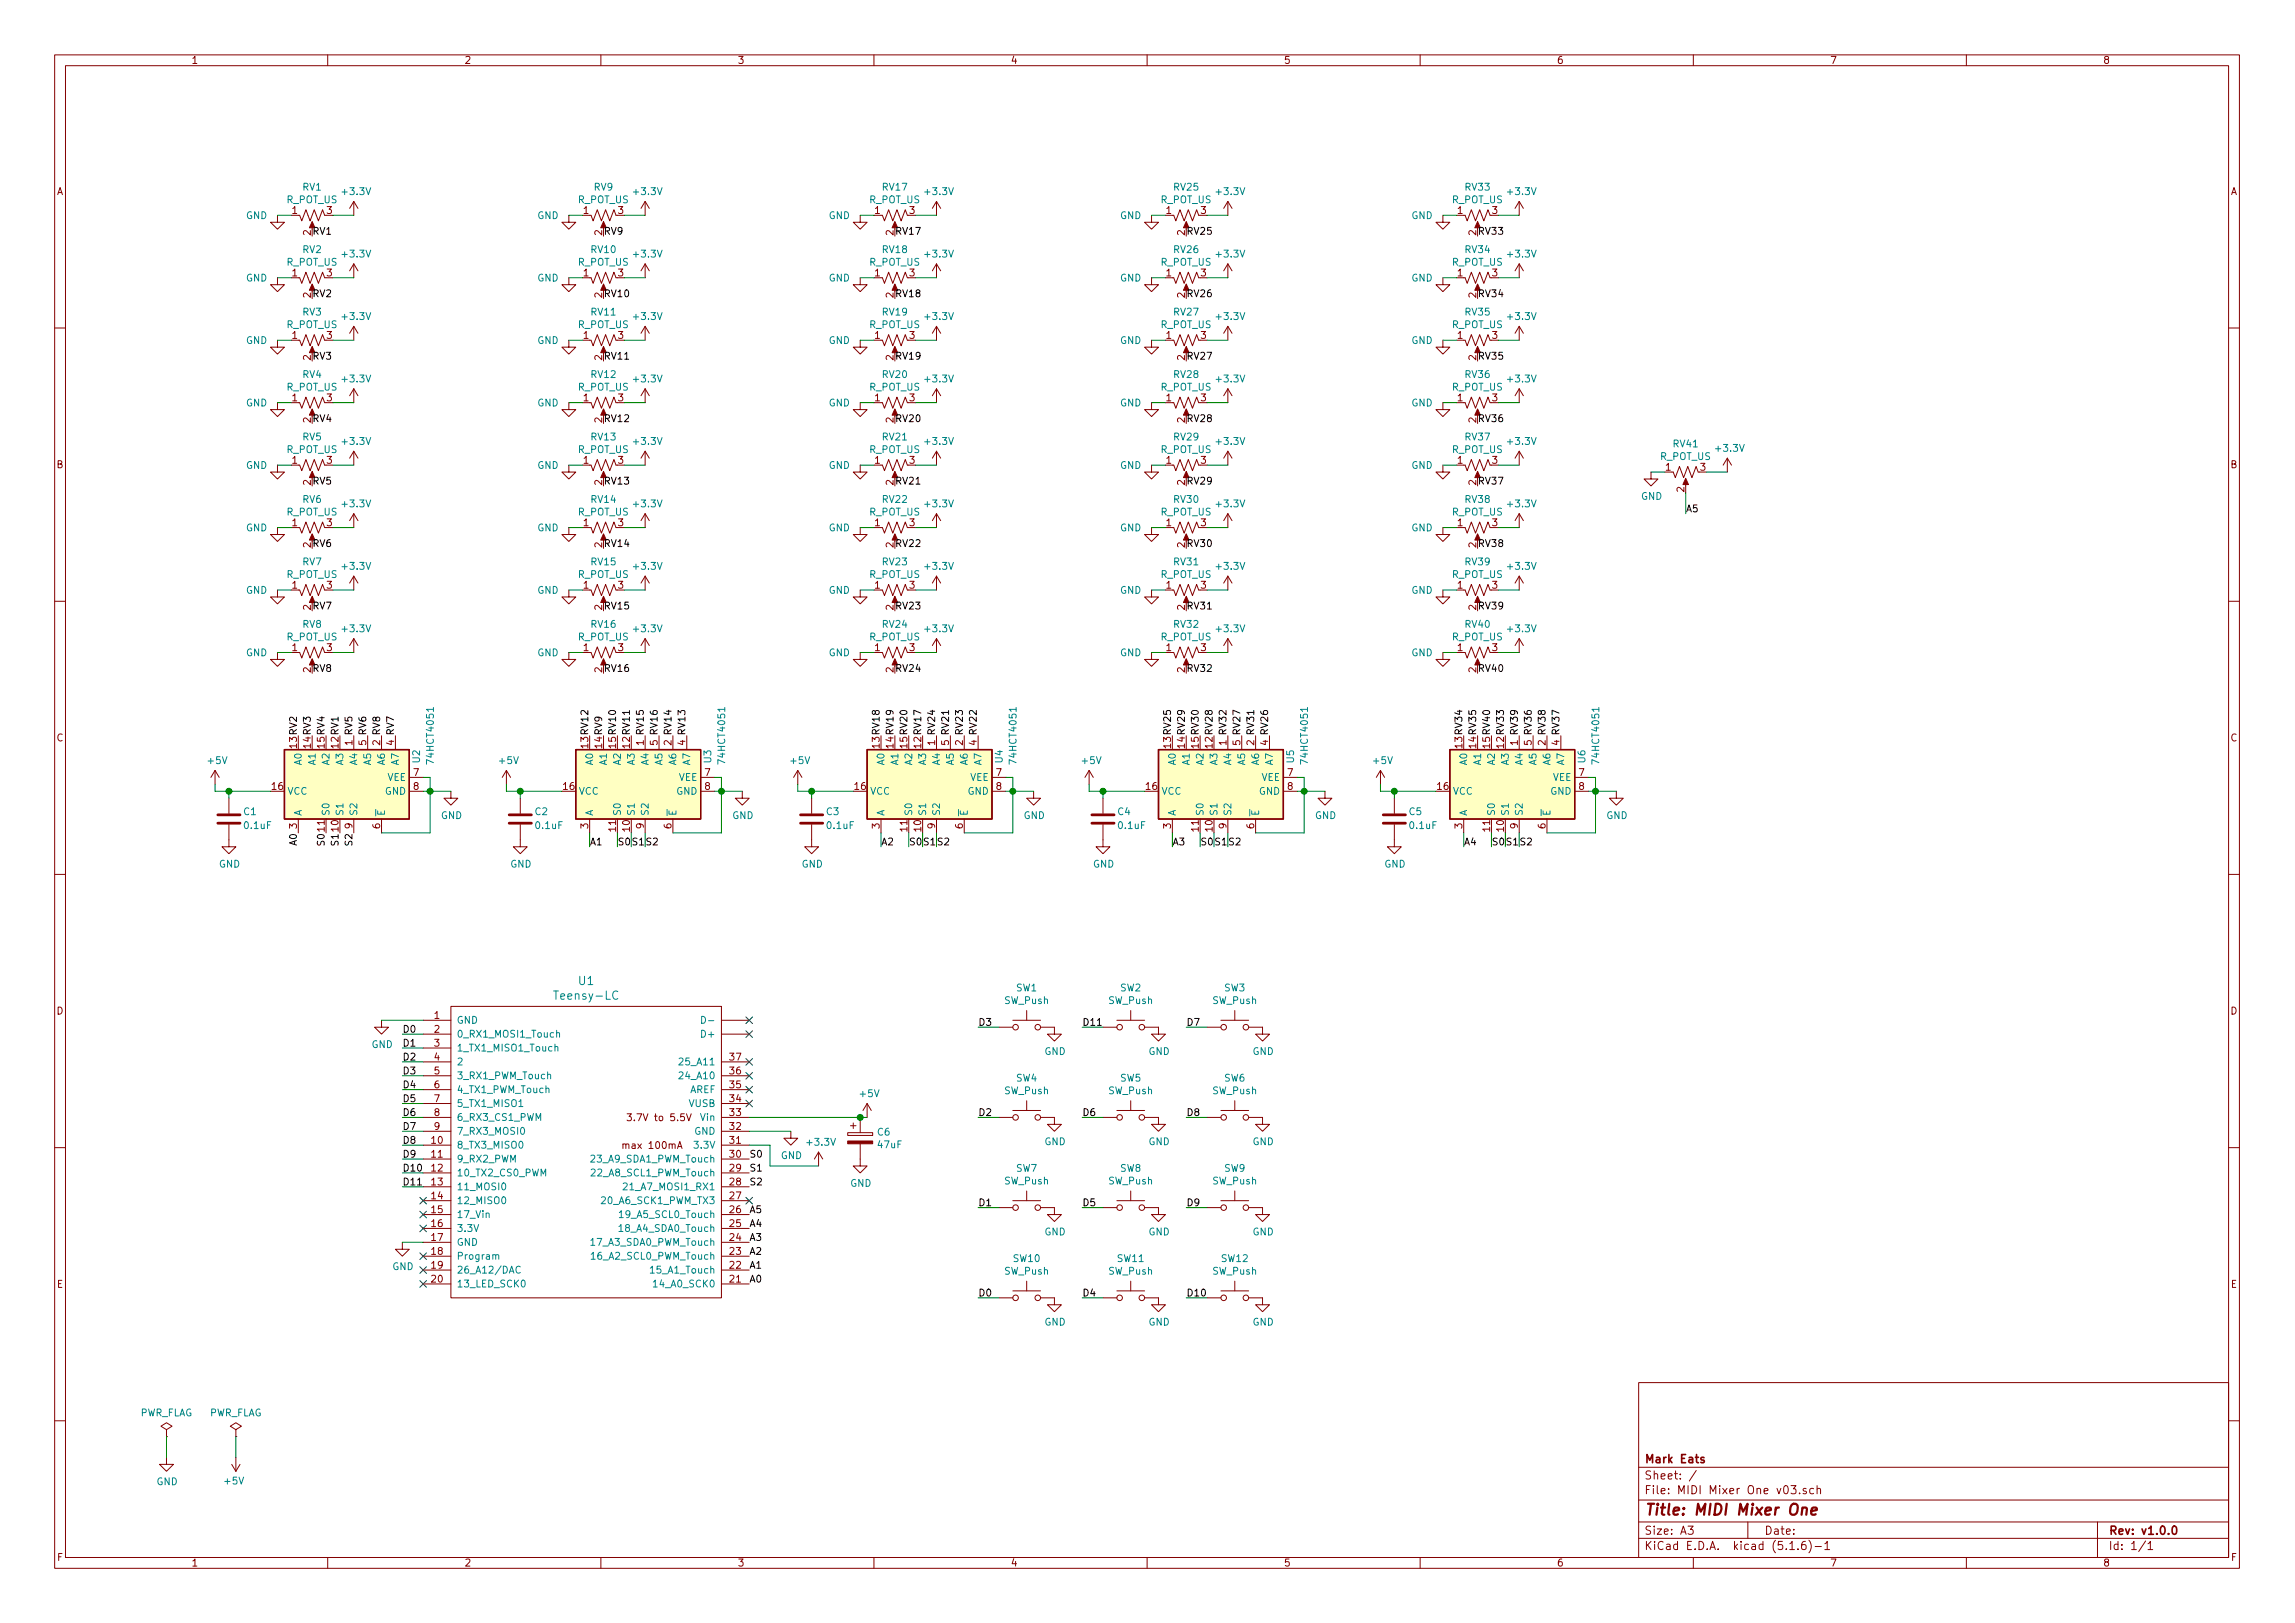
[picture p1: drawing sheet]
<svg xmlns="http://www.w3.org/2000/svg" width="420mm" height="297mm" viewBox="0 0 420 297" stroke-linecap="round" stroke-linejoin="round" font-family="sans-serif">
<defs><g id="words">
<text font-size="2.8" fill="#840000" x="301" y="277.3">Title: MIDI Mixer One</text>
<g font-size="2.1" fill="#008484">
<text x="101.9" y="183">Teensy-LC</text>
<text x="106" y="180.3">U1</text>
</g>
<g font-size="2.1" fill="#840000">
<text x="301" y="267.8">Mark Eats</text>
<text x="301" y="273.5">File: MIDI Mixer One v03.sch</text>
<text x="301" y="270.8">Sheet: /</text>
<text x="301" y="280.9">Size: A3</text>
<text x="323" y="280.9">Date:</text>
<text x="386" y="280.9">Rev: v1.0.0</text>
<text x="301" y="283.7">KiCad E.D.A. kicad (5.1.6)-1</text>
<text x="386" y="283.7">Id: 1/1</text>
</g>
<g font-size="1.8" fill="#840000">
<text x="35" y="11.7">1</text>
<text x="85" y="11.7">2</text>
<text x="135" y="11.7">3</text>
<text x="185" y="11.7">4</text>
<text x="235" y="11.7">5</text>
<text x="285" y="11.7">6</text>
<text x="335" y="11.7">7</text>
<text x="385" y="11.7">8</text>
<text x="10.4" y="35.7">A</text>
<text x="408.4" y="35.7">A</text>
<text x="53.5" y="39.2">1</text>
<text x="59.8" y="39.2">3</text>
<text x="106.8" y="39.2">1</text>
<text x="113.2" y="39.2">3</text>
<text x="160.2" y="39.2">1</text>
<text x="166.5" y="39.2">3</text>
<text x="213.5" y="39.2">1</text>
<text x="219.9" y="39.2">3</text>
<text x="266.9" y="39.2">1</text>
<text x="273.2" y="39.2">3</text>
<text x="56.9" y="43.1" transform="rotate(-90 56.9 43.1)">2</text>
<text x="110.2" y="43.1" transform="rotate(-90 110.2 43.1)">2</text>
<text x="163.6" y="43.1" transform="rotate(-90 163.6 43.1)">2</text>
<text x="216.9" y="43.1" transform="rotate(-90 216.9 43.1)">2</text>
<text x="270.3" y="43.1" transform="rotate(-90 270.3 43.1)">2</text>
<text x="53.5" y="50.6">1</text>
<text x="59.8" y="50.6">3</text>
<text x="106.8" y="50.6">1</text>
<text x="113.2" y="50.6">3</text>
<text x="160.2" y="50.6">1</text>
<text x="166.5" y="50.6">3</text>
<text x="213.5" y="50.6">1</text>
<text x="219.9" y="50.6">3</text>
<text x="266.9" y="50.6">1</text>
<text x="273.2" y="50.6">3</text>
<text x="56.9" y="54.5" transform="rotate(-90 56.9 54.5)">2</text>
<text x="110.2" y="54.5" transform="rotate(-90 110.2 54.5)">2</text>
<text x="163.6" y="54.5" transform="rotate(-90 163.6 54.5)">2</text>
<text x="216.9" y="54.5" transform="rotate(-90 216.9 54.5)">2</text>
<text x="270.3" y="54.5" transform="rotate(-90 270.3 54.5)">2</text>
<text x="53.5" y="62">1</text>
<text x="56.9" y="65.9" transform="rotate(-90 56.9 65.9)">2</text>
<text x="59.8" y="62">3</text>
<text x="106.8" y="62">1</text>
<text x="110.2" y="65.9" transform="rotate(-90 110.2 65.9)">2</text>
<text x="113.2" y="62">3</text>
<text x="160.2" y="62">1</text>
<text x="163.6" y="65.9" transform="rotate(-90 163.6 65.9)">2</text>
<text x="166.5" y="62">3</text>
<text x="213.5" y="62">1</text>
<text x="216.9" y="65.9" transform="rotate(-90 216.9 65.9)">2</text>
<text x="219.9" y="62">3</text>
<text x="266.9" y="62">1</text>
<text x="270.3" y="65.9" transform="rotate(-90 270.3 65.9)">2</text>
<text x="273.2" y="62">3</text>
<text x="53.5" y="73.4">1</text>
<text x="56.9" y="77.4" transform="rotate(-90 56.9 77.4)">2</text>
<text x="59.8" y="73.4">3</text>
<text x="106.8" y="73.4">1</text>
<text x="110.2" y="77.4" transform="rotate(-90 110.2 77.4)">2</text>
<text x="113.2" y="73.4">3</text>
<text x="160.2" y="73.4">1</text>
<text x="163.6" y="77.4" transform="rotate(-90 163.6 77.4)">2</text>
<text x="166.5" y="73.4">3</text>
<text x="213.5" y="73.4">1</text>
<text x="216.9" y="77.4" transform="rotate(-90 216.9 77.4)">2</text>
<text x="219.9" y="73.4">3</text>
<text x="266.9" y="73.4">1</text>
<text x="270.3" y="77.4" transform="rotate(-90 270.3 77.4)">2</text>
<text x="273.2" y="73.4">3</text>
<text x="10.4" y="85.7">B</text>
<text x="53.5" y="84.9">1</text>
<text x="56.9" y="88.8" transform="rotate(-90 56.9 88.8)">2</text>
<text x="59.8" y="84.9">3</text>
<text x="106.8" y="84.9">1</text>
<text x="110.2" y="88.8" transform="rotate(-90 110.2 88.8)">2</text>
<text x="113.2" y="84.9">3</text>
<text x="160.2" y="84.9">1</text>
<text x="163.6" y="88.8" transform="rotate(-90 163.6 88.8)">2</text>
<text x="166.5" y="84.9">3</text>
<text x="213.5" y="84.9">1</text>
<text x="216.9" y="88.8" transform="rotate(-90 216.9 88.8)">2</text>
<text x="219.9" y="84.9">3</text>
<text x="266.9" y="84.9">1</text>
<text x="270.3" y="88.8" transform="rotate(-90 270.3 88.8)">2</text>
<text x="273.2" y="84.9">3</text>
<text x="305" y="86.1">1</text>
<text x="311.3" y="86.1">3</text>
<text x="408.4" y="85.7">B</text>
<text x="308.4" y="90.1" transform="rotate(-90 308.4 90.1)">2</text>
<text x="53.5" y="96.3">1</text>
<text x="56.9" y="100.2" transform="rotate(-90 56.9 100.2)">2</text>
<text x="59.8" y="96.3">3</text>
<text x="106.8" y="96.3">1</text>
<text x="110.2" y="100.2" transform="rotate(-90 110.2 100.2)">2</text>
<text x="113.2" y="96.3">3</text>
<text x="160.2" y="96.3">1</text>
<text x="163.6" y="100.2" transform="rotate(-90 163.6 100.2)">2</text>
<text x="166.5" y="96.3">3</text>
<text x="213.5" y="96.3">1</text>
<text x="216.9" y="100.2" transform="rotate(-90 216.9 100.2)">2</text>
<text x="219.9" y="96.3">3</text>
<text x="266.9" y="96.3">1</text>
<text x="270.3" y="100.2" transform="rotate(-90 270.3 100.2)">2</text>
<text x="273.2" y="96.3">3</text>
<text x="53.5" y="107.7">1</text>
<text x="59.8" y="107.7">3</text>
<text x="106.8" y="107.7">1</text>
<text x="113.2" y="107.7">3</text>
<text x="160.2" y="107.7">1</text>
<text x="166.5" y="107.7">3</text>
<text x="213.5" y="107.7">1</text>
<text x="219.9" y="107.7">3</text>
<text x="266.9" y="107.7">1</text>
<text x="273.2" y="107.7">3</text>
<text x="56.9" y="111.6" transform="rotate(-90 56.9 111.6)">2</text>
<text x="110.2" y="111.6" transform="rotate(-90 110.2 111.6)">2</text>
<text x="163.6" y="111.6" transform="rotate(-90 163.6 111.6)">2</text>
<text x="216.9" y="111.6" transform="rotate(-90 216.9 111.6)">2</text>
<text x="270.3" y="111.6" transform="rotate(-90 270.3 111.6)">2</text>
<text x="53.5" y="119.2">1</text>
<text x="59.8" y="119.2">3</text>
<text x="106.8" y="119.2">1</text>
<text x="113.2" y="119.2">3</text>
<text x="160.2" y="119.2">1</text>
<text x="166.5" y="119.2">3</text>
<text x="213.5" y="119.2">1</text>
<text x="219.9" y="119.2">3</text>
<text x="266.9" y="119.2">1</text>
<text x="273.2" y="119.2">3</text>
<text x="56.9" y="123.1" transform="rotate(-90 56.9 123.1)">2</text>
<text x="110.2" y="123.1" transform="rotate(-90 110.2 123.1)">2</text>
<text x="163.6" y="123.1" transform="rotate(-90 163.6 123.1)">2</text>
<text x="216.9" y="123.1" transform="rotate(-90 216.9 123.1)">2</text>
<text x="270.3" y="123.1" transform="rotate(-90 270.3 123.1)">2</text>
<text x="10.4" y="135.7">C</text>
<text x="408.4" y="135.7">C</text>
<text x="75.7" y="142">7</text>
<text x="129.1" y="142">7</text>
<text x="182.4" y="142">7</text>
<text x="235.7" y="142">7</text>
<text x="289.1" y="142">7</text>
<text x="49.8" y="144.6">16</text>
<text x="75.7" y="144.6">8</text>
<text x="103.2" y="144.6">16</text>
<text x="129.1" y="144.6">8</text>
<text x="156.5" y="144.6">16</text>
<text x="182.4" y="144.6">8</text>
<text x="209.9" y="144.6">16</text>
<text x="235.7" y="144.6">8</text>
<text x="263.2" y="144.6">16</text>
<text x="289.1" y="144.6">8</text>
<text x="54.4" y="151.6" transform="rotate(-90 54.4 151.6)">3</text>
<text x="64.5" y="151.6" transform="rotate(-90 64.5 151.6)">9</text>
<text x="69.6" y="151.6" transform="rotate(-90 69.6 151.6)">6</text>
<text x="107.7" y="151.6" transform="rotate(-90 107.7 151.6)">3</text>
<text x="112.8" y="152.1" transform="rotate(-90 112.8 152.1)">11</text>
<text x="115.3" y="152.1" transform="rotate(-90 115.3 152.1)">10</text>
<text x="117.9" y="151.6" transform="rotate(-90 117.9 151.6)">9</text>
<text x="122.9" y="151.6" transform="rotate(-90 122.9 151.6)">6</text>
<text x="161" y="151.6" transform="rotate(-90 161 151.6)">3</text>
<text x="166.1" y="152.1" transform="rotate(-90 166.1 152.1)">11</text>
<text x="168.7" y="152.1" transform="rotate(-90 168.7 152.1)">10</text>
<text x="171.2" y="151.6" transform="rotate(-90 171.2 151.6)">9</text>
<text x="176.3" y="151.6" transform="rotate(-90 176.3 151.6)">6</text>
<text x="214.4" y="151.6" transform="rotate(-90 214.4 151.6)">3</text>
<text x="219.5" y="152.1" transform="rotate(-90 219.5 152.1)">11</text>
<text x="222" y="152.1" transform="rotate(-90 222 152.1)">10</text>
<text x="224.5" y="151.6" transform="rotate(-90 224.5 151.6)">9</text>
<text x="229.6" y="151.6" transform="rotate(-90 229.6 151.6)">6</text>
<text x="267.7" y="151.6" transform="rotate(-90 267.7 151.6)">3</text>
<text x="272.8" y="152.1" transform="rotate(-90 272.8 152.1)">11</text>
<text x="275.3" y="152.1" transform="rotate(-90 275.3 152.1)">10</text>
<text x="277.9" y="151.6" transform="rotate(-90 277.9 151.6)">9</text>
<text x="283" y="151.6" transform="rotate(-90 283 151.6)">6</text>
<text x="10.4" y="185.7">D</text>
<text x="408.4" y="185.7">D</text>
<text x="79.5" y="186.5">1</text>
<text x="79.5" y="189">2</text>
<text x="79.5" y="191.6">3</text>
<text x="79.5" y="194.1">4</text>
<text x="79.5" y="196.6">5</text>
<text x="133.7" y="196.6">36</text>
<text x="133.7" y="194.1">37</text>
<text x="79.5" y="199.2">6</text>
<text x="79.5" y="201.7">7</text>
<text x="133.7" y="201.7">34</text>
<text x="133.7" y="199.2">35</text>
<text x="79" y="209.3">10</text>
<text x="79.5" y="204.3">8</text>
<text x="79.5" y="206.8">9</text>
<text x="115.7" y="205.2">3.7V to 5.5V</text>
<text x="133.7" y="209.3">31</text>
<text x="133.7" y="206.8">32</text>
<text x="133.7" y="204.3">33</text>
<text x="79" y="211.9">11</text>
<text x="79" y="214.4">12</text>
<text x="114.5" y="210.3">max 100mA</text>
<text x="133.7" y="214.4">29</text>
<text x="133.7" y="211.9">30</text>
<text x="79" y="217">13</text>
<text x="79" y="219.5">14</text>
<text x="133.7" y="219.5">27</text>
<text x="133.7" y="217">28</text>
<text x="79" y="222">15</text>
<text x="79" y="224.6">16</text>
<text x="79" y="227.1">17</text>
<text x="133.7" y="227.1">24</text>
<text x="133.7" y="224.6">25</text>
<text x="133.7" y="222">26</text>
<text x="79" y="229.7">18</text>
<text x="79" y="232.2">19</text>
<text x="133.7" y="232.2">22</text>
<text x="133.7" y="229.7">23</text>
<text x="10.4" y="235.7">E</text>
<text x="79" y="234.7">20</text>
<text x="133.7" y="234.7">21</text>
<text x="408.4" y="235.7">E</text>
<text x="10.5" y="285.7">F</text>
<text x="35" y="286.7">1</text>
<text x="85" y="286.7">2</text>
<text x="135" y="286.7">3</text>
<text x="185" y="286.7">4</text>
<text x="235" y="286.7">5</text>
<text x="285" y="286.7">6</text>
<text x="335" y="286.7">7</text>
<text x="385" y="286.7">8</text>
<text x="408.5" y="285.7">F</text>
</g>
<g font-size="1.8" fill="#008484">
<text x="55.4" y="34.9">RV1</text>
<text x="62.8" y="35.7">+3.3V</text>
<text x="108.8" y="34.9">RV9</text>
<text x="116.2" y="35.7">+3.3V</text>
<text x="161.6" y="34.9">RV17</text>
<text x="169.5" y="35.7">+3.3V</text>
<text x="215" y="34.9">RV25</text>
<text x="222.8" y="35.7">+3.3V</text>
<text x="268.3" y="34.9">RV33</text>
<text x="276.2" y="35.7">+3.3V</text>
<text x="45" y="40.1">GND</text>
<text x="52.5" y="37.2">R_POT_US</text>
<text x="98.4" y="40.1">GND</text>
<text x="105.8" y="37.2">R_POT_US</text>
<text x="151.7" y="40.1">GND</text>
<text x="159.1" y="37.2">R_POT_US</text>
<text x="205.1" y="40.1">GND</text>
<text x="212.5" y="37.2">R_POT_US</text>
<text x="258.4" y="40.1">GND</text>
<text x="265.8" y="37.2">R_POT_US</text>
<text x="55.4" y="46.3">RV2</text>
<text x="62.8" y="47.1">+3.3V</text>
<text x="108.3" y="46.3">RV10</text>
<text x="116.2" y="47.1">+3.3V</text>
<text x="161.6" y="46.3">RV18</text>
<text x="169.5" y="47.1">+3.3V</text>
<text x="215" y="46.3">RV26</text>
<text x="222.8" y="47.1">+3.3V</text>
<text x="268.3" y="46.3">RV34</text>
<text x="276.2" y="47.1">+3.3V</text>
<text x="45" y="51.5">GND</text>
<text x="52.5" y="48.6">R_POT_US</text>
<text x="98.4" y="51.5">GND</text>
<text x="105.8" y="48.6">R_POT_US</text>
<text x="151.7" y="51.5">GND</text>
<text x="159.1" y="48.6">R_POT_US</text>
<text x="205.1" y="51.5">GND</text>
<text x="212.5" y="48.6">R_POT_US</text>
<text x="258.4" y="51.5">GND</text>
<text x="265.8" y="48.6">R_POT_US</text>
<text x="55.4" y="57.7">RV3</text>
<text x="62.8" y="58.6">+3.3V</text>
<text x="108.3" y="57.7">RV11</text>
<text x="116.2" y="58.6">+3.3V</text>
<text x="161.6" y="57.7">RV19</text>
<text x="169.5" y="58.6">+3.3V</text>
<text x="215" y="57.7">RV27</text>
<text x="222.8" y="58.6">+3.3V</text>
<text x="268.3" y="57.7">RV35</text>
<text x="276.2" y="58.6">+3.3V</text>
<text x="45" y="63">GND</text>
<text x="52.5" y="60.1">R_POT_US</text>
<text x="98.4" y="63">GND</text>
<text x="105.8" y="60.1">R_POT_US</text>
<text x="151.7" y="63">GND</text>
<text x="159.1" y="60.1">R_POT_US</text>
<text x="205.1" y="63">GND</text>
<text x="212.5" y="60.1">R_POT_US</text>
<text x="258.4" y="63">GND</text>
<text x="265.8" y="60.1">R_POT_US</text>
<text x="52.5" y="71.5">R_POT_US</text>
<text x="55.4" y="69.2">RV4</text>
<text x="62.8" y="70">+3.3V</text>
<text x="105.8" y="71.5">R_POT_US</text>
<text x="108.3" y="69.2">RV12</text>
<text x="116.2" y="70">+3.3V</text>
<text x="159.1" y="71.5">R_POT_US</text>
<text x="161.6" y="69.2">RV20</text>
<text x="169.5" y="70">+3.3V</text>
<text x="212.5" y="71.5">R_POT_US</text>
<text x="215" y="69.2">RV28</text>
<text x="222.8" y="70">+3.3V</text>
<text x="265.8" y="71.5">R_POT_US</text>
<text x="268.3" y="69.2">RV36</text>
<text x="276.2" y="70">+3.3V</text>
<text x="45" y="74.4">GND</text>
<text x="98.4" y="74.4">GND</text>
<text x="151.7" y="74.4">GND</text>
<text x="205.1" y="74.4">GND</text>
<text x="258.4" y="74.4">GND</text>
<text x="52.5" y="82.9">R_POT_US</text>
<text x="55.4" y="80.6">RV5</text>
<text x="62.8" y="81.4">+3.3V</text>
<text x="105.8" y="82.9">R_POT_US</text>
<text x="108.3" y="80.6">RV13</text>
<text x="116.2" y="81.4">+3.3V</text>
<text x="159.1" y="82.9">R_POT_US</text>
<text x="161.6" y="80.6">RV21</text>
<text x="169.5" y="81.4">+3.3V</text>
<text x="212.5" y="82.9">R_POT_US</text>
<text x="215" y="80.6">RV29</text>
<text x="222.8" y="81.4">+3.3V</text>
<text x="265.8" y="82.9">R_POT_US</text>
<text x="268.3" y="80.6">RV37</text>
<text x="276.2" y="81.4">+3.3V</text>
<text x="306.4" y="81.9">RV41</text>
<text x="314.3" y="82.7">+3.3V</text>
<text x="45" y="85.8">GND</text>
<text x="98.4" y="85.8">GND</text>
<text x="151.7" y="85.8">GND</text>
<text x="205.1" y="85.8">GND</text>
<text x="258.4" y="85.8">GND</text>
<text x="303.9" y="84.2">R_POT_US</text>
<text x="52.5" y="94.3">R_POT_US</text>
<text x="55.4" y="92">RV6</text>
<text x="62.8" y="92.8">+3.3V</text>
<text x="105.8" y="94.3">R_POT_US</text>
<text x="108.3" y="92">RV14</text>
<text x="116.2" y="92.8">+3.3V</text>
<text x="159.1" y="94.3">R_POT_US</text>
<text x="161.6" y="92">RV22</text>
<text x="169.5" y="92.8">+3.3V</text>
<text x="212.5" y="94.3">R_POT_US</text>
<text x="215" y="92">RV30</text>
<text x="222.8" y="92.8">+3.3V</text>
<text x="265.8" y="94.3">R_POT_US</text>
<text x="268.3" y="92">RV38</text>
<text x="276.2" y="92.8">+3.3V</text>
<text x="300.4" y="91.5">GND</text>
<text x="45" y="97.2">GND</text>
<text x="98.4" y="97.2">GND</text>
<text x="151.7" y="97.2">GND</text>
<text x="205.1" y="97.2">GND</text>
<text x="258.4" y="97.2">GND</text>
<text x="52.5" y="105.8">R_POT_US</text>
<text x="55.4" y="103.5">RV7</text>
<text x="62.8" y="104.3">+3.3V</text>
<text x="105.8" y="105.8">R_POT_US</text>
<text x="108.3" y="103.5">RV15</text>
<text x="116.2" y="104.3">+3.3V</text>
<text x="159.1" y="105.8">R_POT_US</text>
<text x="161.6" y="103.5">RV23</text>
<text x="169.5" y="104.3">+3.3V</text>
<text x="212.5" y="105.8">R_POT_US</text>
<text x="215" y="103.5">RV31</text>
<text x="222.8" y="104.3">+3.3V</text>
<text x="265.8" y="105.8">R_POT_US</text>
<text x="268.3" y="103.5">RV39</text>
<text x="276.2" y="104.3">+3.3V</text>
<text x="45" y="108.7">GND</text>
<text x="98.4" y="108.7">GND</text>
<text x="151.7" y="108.7">GND</text>
<text x="205.1" y="108.7">GND</text>
<text x="258.4" y="108.7">GND</text>
<text x="52.5" y="117.2">R_POT_US</text>
<text x="55.4" y="114.9">RV8</text>
<text x="62.8" y="115.7">+3.3V</text>
<text x="105.8" y="117.2">R_POT_US</text>
<text x="108.3" y="114.9">RV16</text>
<text x="116.2" y="115.7">+3.3V</text>
<text x="159.1" y="117.2">R_POT_US</text>
<text x="161.6" y="114.9">RV24</text>
<text x="169.5" y="115.7">+3.3V</text>
<text x="212.5" y="117.2">R_POT_US</text>
<text x="215" y="114.9">RV32</text>
<text x="222.8" y="115.7">+3.3V</text>
<text x="265.8" y="117.2">R_POT_US</text>
<text x="268.3" y="114.9">RV40</text>
<text x="276.2" y="115.7">+3.3V</text>
<text x="45" y="120.1">GND</text>
<text x="98.4" y="120.1">GND</text>
<text x="151.7" y="120.1">GND</text>
<text x="205.1" y="120.1">GND</text>
<text x="258.4" y="120.1">GND</text>
<text x="38.2" y="139.8">+5V</text>
<text x="55.2" y="140" transform="rotate(-90 55.2 140)">A0</text>
<text x="57.8" y="140" transform="rotate(-90 57.8 140)">A1</text>
<text x="60.3" y="140" transform="rotate(-90 60.3 140)">A2</text>
<text x="62.9" y="140" transform="rotate(-90 62.9 140)">A3</text>
<text x="65.4" y="140" transform="rotate(-90 65.4 140)">A4</text>
<text x="67.9" y="140" transform="rotate(-90 67.9 140)">A5</text>
<text x="70.5" y="140" transform="rotate(-90 70.5 140)">A6</text>
<text x="70.9" y="142.9">VEE</text>
<text x="73" y="140" transform="rotate(-90 73 140)">A7</text>
<text x="76.9" y="139.6" transform="rotate(-90 76.9 139.6)">U2</text>
<text x="79.4" y="139.4" transform="rotate(-90 79.4 139.4)">74HCT4051</text>
<text x="91.5" y="139.8">+5V</text>
<text x="108.6" y="140" transform="rotate(-90 108.6 140)">A0</text>
<text x="111.1" y="140" transform="rotate(-90 111.1 140)">A1</text>
<text x="113.7" y="140" transform="rotate(-90 113.7 140)">A2</text>
<text x="116.2" y="140" transform="rotate(-90 116.2 140)">A3</text>
<text x="118.7" y="140" transform="rotate(-90 118.7 140)">A4</text>
<text x="121.3" y="140" transform="rotate(-90 121.3 140)">A5</text>
<text x="123.8" y="140" transform="rotate(-90 123.8 140)">A6</text>
<text x="124.2" y="142.9">VEE</text>
<text x="126.4" y="140" transform="rotate(-90 126.4 140)">A7</text>
<text x="130.2" y="139.6" transform="rotate(-90 130.2 139.6)">U3</text>
<text x="132.8" y="139.4" transform="rotate(-90 132.8 139.4)">74HCT4051</text>
<text x="144.8" y="139.8">+5V</text>
<text x="161.9" y="140" transform="rotate(-90 161.9 140)">A0</text>
<text x="164.5" y="140" transform="rotate(-90 164.5 140)">A1</text>
<text x="167" y="140" transform="rotate(-90 167 140)">A2</text>
<text x="169.5" y="140" transform="rotate(-90 169.5 140)">A3</text>
<text x="172.1" y="140" transform="rotate(-90 172.1 140)">A4</text>
<text x="174.6" y="140" transform="rotate(-90 174.6 140)">A5</text>
<text x="177.2" y="140" transform="rotate(-90 177.2 140)">A6</text>
<text x="177.6" y="142.9">VEE</text>
<text x="179.7" y="140" transform="rotate(-90 179.7 140)">A7</text>
<text x="183.6" y="139.6" transform="rotate(-90 183.6 139.6)">U4</text>
<text x="186.1" y="139.4" transform="rotate(-90 186.1 139.4)">74HCT4051</text>
<text x="198.2" y="139.8">+5V</text>
<text x="215.3" y="140" transform="rotate(-90 215.3 140)">A0</text>
<text x="217.8" y="140" transform="rotate(-90 217.8 140)">A1</text>
<text x="220.3" y="140" transform="rotate(-90 220.3 140)">A2</text>
<text x="222.9" y="140" transform="rotate(-90 222.9 140)">A3</text>
<text x="225.4" y="140" transform="rotate(-90 225.4 140)">A4</text>
<text x="228" y="140" transform="rotate(-90 228 140)">A5</text>
<text x="230.5" y="140" transform="rotate(-90 230.5 140)">A6</text>
<text x="230.9" y="142.9">VEE</text>
<text x="233" y="140" transform="rotate(-90 233 140)">A7</text>
<text x="236.9" y="139.6" transform="rotate(-90 236.9 139.6)">U5</text>
<text x="239.4" y="139.4" transform="rotate(-90 239.4 139.4)">74HCT4051</text>
<text x="251.5" y="139.8">+5V</text>
<text x="268.6" y="140" transform="rotate(-90 268.6 140)">A0</text>
<text x="271.1" y="140" transform="rotate(-90 271.1 140)">A1</text>
<text x="273.7" y="140" transform="rotate(-90 273.7 140)">A2</text>
<text x="276.2" y="140" transform="rotate(-90 276.2 140)">A3</text>
<text x="278.8" y="140" transform="rotate(-90 278.8 140)">A4</text>
<text x="281.3" y="140" transform="rotate(-90 281.3 140)">A5</text>
<text x="283.8" y="140" transform="rotate(-90 283.8 140)">A6</text>
<text x="284.3" y="142.9">VEE</text>
<text x="286.4" y="140" transform="rotate(-90 286.4 140)">A7</text>
<text x="290.2" y="139.6" transform="rotate(-90 290.2 139.6)">U6</text>
<text x="292.8" y="139.4" transform="rotate(-90 292.8 139.4)">74HCT4051</text>
<text x="44.7" y="149.2">C1</text>
<text x="52.6" y="145.5">VCC</text>
<text x="55.2" y="149.4" transform="rotate(-90 55.2 149.4)">A</text>
<text x="60.3" y="149.4" transform="rotate(-90 60.3 149.4)">S0</text>
<text x="62.9" y="149.4" transform="rotate(-90 62.9 149.4)">S1</text>
<text x="65.4" y="149.4" transform="rotate(-90 65.4 149.4)">S2</text>
<text x="70.5" y="149.4" transform="rotate(-90 70.5 149.4)">E</text>
<text x="70.5" y="145.5">GND</text>
<text x="80.7" y="149.9">GND</text>
<text x="98" y="149.2">C2</text>
<text x="105.9" y="145.5">VCC</text>
<text x="108.6" y="149.4" transform="rotate(-90 108.6 149.4)">A</text>
<text x="113.7" y="149.4" transform="rotate(-90 113.7 149.4)">S0</text>
<text x="116.2" y="149.4" transform="rotate(-90 116.2 149.4)">S1</text>
<text x="118.7" y="149.4" transform="rotate(-90 118.7 149.4)">S2</text>
<text x="123.8" y="149.4" transform="rotate(-90 123.8 149.4)">E</text>
<text x="123.8" y="145.5">GND</text>
<text x="134.1" y="149.9">GND</text>
<text x="151.3" y="149.2">C3</text>
<text x="159.3" y="145.5">VCC</text>
<text x="161.9" y="149.4" transform="rotate(-90 161.9 149.4)">A</text>
<text x="167" y="149.4" transform="rotate(-90 167 149.4)">S0</text>
<text x="169.5" y="149.4" transform="rotate(-90 169.5 149.4)">S1</text>
<text x="172.1" y="149.4" transform="rotate(-90 172.1 149.4)">S2</text>
<text x="177.2" y="149.4" transform="rotate(-90 177.2 149.4)">E</text>
<text x="177.2" y="145.5">GND</text>
<text x="187.4" y="149.9">GND</text>
<text x="204.7" y="149.2">C4</text>
<text x="212.6" y="145.5">VCC</text>
<text x="215.3" y="149.4" transform="rotate(-90 215.3 149.4)">A</text>
<text x="220.3" y="149.4" transform="rotate(-90 220.3 149.4)">S0</text>
<text x="222.9" y="149.4" transform="rotate(-90 222.9 149.4)">S1</text>
<text x="225.4" y="149.4" transform="rotate(-90 225.4 149.4)">S2</text>
<text x="230.5" y="149.4" transform="rotate(-90 230.5 149.4)">E</text>
<text x="230.5" y="145.5">GND</text>
<text x="240.7" y="149.9">GND</text>
<text x="258" y="149.2">C5</text>
<text x="265.9" y="145.5">VCC</text>
<text x="268.6" y="149.4" transform="rotate(-90 268.6 149.4)">A</text>
<text x="273.7" y="149.4" transform="rotate(-90 273.7 149.4)">S0</text>
<text x="276.2" y="149.4" transform="rotate(-90 276.2 149.4)">S1</text>
<text x="278.8" y="149.4" transform="rotate(-90 278.8 149.4)">S2</text>
<text x="283.8" y="149.4" transform="rotate(-90 283.8 149.4)">E</text>
<text x="283.8" y="145.5">GND</text>
<text x="294.1" y="149.9">GND</text>
<text x="44.8" y="151.7">0.1uF</text>
<text x="98.2" y="151.7">0.1uF</text>
<text x="151.5" y="151.7">0.1uF</text>
<text x="204.9" y="151.7">0.1uF</text>
<text x="258.2" y="151.7">0.1uF</text>
<text x="40.1" y="158.8">GND</text>
<text x="93.4" y="158.8">GND</text>
<text x="146.8" y="158.8">GND</text>
<text x="200.1" y="158.8">GND</text>
<text x="253.4" y="158.8">GND</text>
<text x="183.9" y="183.8">SW_Push</text>
<text x="186.1" y="181.4">SW1</text>
<text x="202.9" y="183.8">SW_Push</text>
<text x="205.1" y="181.4">SW2</text>
<text x="222" y="183.8">SW_Push</text>
<text x="224.2" y="181.4">SW3</text>
<text x="68" y="191.8">GND</text>
<text x="83.6" y="187.4">GND</text>
<text x="83.6" y="189.9">0_RX1_MOSI1_Touch</text>
<text x="128.8" y="189.9">D+</text>
<text x="83.6" y="192.4">1_TX1_MISO1_Touch</text>
<text x="83.6" y="195">2</text>
<text x="83.6" y="197.5">3_RX1_PWM_Touch</text>
<text x="124.9" y="197.5">24_A10</text>
<text x="124.9" y="195">25_A11</text>
<text x="186.1" y="198">SW4</text>
<text x="191.2" y="193.1">GND</text>
<text x="205.1" y="198">SW5</text>
<text x="210.3" y="193.1">GND</text>
<text x="224.2" y="198">SW6</text>
<text x="229.3" y="193.1">GND</text>
<text x="83.6" y="200.1">4_TX1_PWM_Touch</text>
<text x="83.6" y="202.6">5_TX1_MISO1</text>
<text x="126.2" y="202.6">VUSB</text>
<text x="126.2" y="200.1">AREF</text>
<text x="157.5" y="200.8">+5V</text>
<text x="183.9" y="200.3">SW_Push</text>
<text x="202.9" y="200.3">SW_Push</text>
<text x="222" y="200.3">SW_Push</text>
<text x="83.6" y="205.1">6_RX3_CS1_PWM</text>
<text x="83.6" y="207.7">7_RX3_MOSI0</text>
<text x="127.1" y="207.7">GND</text>
<text x="128.3" y="205.1">Vin</text>
<text x="147.9" y="209.7">+3.3V</text>
<text x="160.7" y="207.8">C6</text>
<text x="191.2" y="209.6">GND</text>
<text x="210.3" y="209.6">GND</text>
<text x="229.3" y="209.6">GND</text>
<text x="83.6" y="210.2">8_TX3_MISO0</text>
<text x="83.6" y="212.8">9_RX2_PWM</text>
<text x="83.6" y="215.3">10_TX2_CS0_PWM</text>
<text x="108.6" y="212.8">23_A9_SDA1_PWM_Touch</text>
<text x="108.8" y="215.3">22_A8_SCL1_PWM_Touch</text>
<text x="127.4" y="210.2">3.3V</text>
<text x="143" y="212.1">GND</text>
<text x="160.8" y="210.1">47uF</text>
<text x="186.1" y="214.5">SW7</text>
<text x="205.1" y="214.5">SW8</text>
<text x="224.2" y="214.5">SW9</text>
<text x="83.6" y="217.8">11_MOSI0</text>
<text x="83.6" y="220.4">12_MISO0</text>
<text x="110.6" y="220.4">20_A6_SCK1_PWM_TX3</text>
<text x="114.9" y="217.8">21_A7_MOSI1_RX1</text>
<text x="155.7" y="217.2">GND</text>
<text x="183.9" y="216.8">SW_Push</text>
<text x="202.9" y="216.8">SW_Push</text>
<text x="222" y="216.8">SW_Push</text>
<text x="83.6" y="222.9">17_Vin</text>
<text x="83.6" y="225.5">3.3V</text>
<text x="113.9" y="225.5">18_A4_SDA0_Touch</text>
<text x="114.1" y="222.9">19_A5_SCL0_Touch</text>
<text x="191.2" y="226.1">GND</text>
<text x="210.3" y="226.1">GND</text>
<text x="229.3" y="226.1">GND</text>
<text x="71.8" y="232.4">GND</text>
<text x="83.6" y="228">GND</text>
<text x="83.6" y="230.5">Program</text>
<text x="83.6" y="233.1">26_A12/DAC</text>
<text x="108.6" y="228">17_A3_SDA0_PWM_Touch</text>
<text x="108.8" y="230.5">16_A2_SCL0_PWM_Touch</text>
<text x="119.6" y="233.1">15_A1_Touch</text>
<text x="183.9" y="233.3">SW_Push</text>
<text x="185.5" y="231">SW10</text>
<text x="202.9" y="233.3">SW_Push</text>
<text x="204.6" y="231">SW11</text>
<text x="222" y="233.3">SW_Push</text>
<text x="223.6" y="231">SW12</text>
<text x="83.6" y="235.6">13_LED_SCK0</text>
<text x="120.1" y="235.6">14_A0_SCK0</text>
<text x="191.2" y="242.6">GND</text>
<text x="210.3" y="242.6">GND</text>
<text x="229.3" y="242.6">GND</text>
<text x="25.5" y="259.2">PWR_FLAG</text>
<text x="38.2" y="259.2">PWR_FLAG</text>
<text x="28.7" y="271.8">GND</text>
<text x="41.2" y="271.7">+5V</text>
</g>
<g font-size="1.8">
<text x="57.1" y="43">RV1</text>
<text x="110.5" y="43">RV9</text>
<text x="163.8" y="43">RV17</text>
<text x="217.2" y="43">RV25</text>
<text x="270.5" y="43">RV33</text>
<text x="57.1" y="54.4">RV2</text>
<text x="110.5" y="54.4">RV10</text>
<text x="163.8" y="54.4">RV18</text>
<text x="217.2" y="54.4">RV26</text>
<text x="270.5" y="54.4">RV34</text>
<text x="57.1" y="65.8">RV3</text>
<text x="110.5" y="65.8">RV11</text>
<text x="163.8" y="65.8">RV19</text>
<text x="217.2" y="65.8">RV27</text>
<text x="270.5" y="65.8">RV35</text>
<text x="57.1" y="77.3">RV4</text>
<text x="110.5" y="77.3">RV12</text>
<text x="163.8" y="77.3">RV20</text>
<text x="217.2" y="77.3">RV28</text>
<text x="270.5" y="77.3">RV36</text>
<text x="57.1" y="88.7">RV5</text>
<text x="110.5" y="88.7">RV13</text>
<text x="163.8" y="88.7">RV21</text>
<text x="217.2" y="88.7">RV29</text>
<text x="270.5" y="88.7">RV37</text>
<text x="308.6" y="93.8">A5</text>
<text x="57.1" y="100.1">RV6</text>
<text x="110.5" y="100.1">RV14</text>
<text x="163.8" y="100.1">RV22</text>
<text x="217.2" y="100.1">RV30</text>
<text x="270.5" y="100.1">RV38</text>
<text x="57.1" y="111.5">RV7</text>
<text x="110.5" y="111.5">RV15</text>
<text x="163.8" y="111.5">RV23</text>
<text x="217.2" y="111.5">RV31</text>
<text x="270.5" y="111.5">RV39</text>
<text x="57.1" y="123">RV8</text>
<text x="110.5" y="123">RV16</text>
<text x="163.8" y="123">RV24</text>
<text x="217.2" y="123">RV32</text>
<text x="270.5" y="123">RV40</text>
<text x="54.4" y="136.9" transform="rotate(-90 54.4 136.9)">13RV2</text>
<text x="56.9" y="136.9" transform="rotate(-90 56.9 136.9)">14RV3</text>
<text x="59.4" y="136.9" transform="rotate(-90 59.4 136.9)">15RV4</text>
<text x="62" y="136.9" transform="rotate(-90 62 136.9)">12RV1</text>
<text x="64.5" y="136.4" transform="rotate(-90 64.5 136.4)">1 RV5</text>
<text x="67.1" y="136.4" transform="rotate(-90 67.1 136.4)">5 RV6</text>
<text x="69.6" y="136.4" transform="rotate(-90 69.6 136.4)">2 RV8</text>
<text x="72.1" y="136.4" transform="rotate(-90 72.1 136.4)">4 RV7</text>
<text x="107.7" y="136.9" transform="rotate(-90 107.7 136.9)">13RV12</text>
<text x="110.2" y="136.9" transform="rotate(-90 110.2 136.9)">14RV9</text>
<text x="112.8" y="136.9" transform="rotate(-90 112.8 136.9)">15RV10</text>
<text x="115.3" y="136.9" transform="rotate(-90 115.3 136.9)">12RV11</text>
<text x="117.9" y="136.4" transform="rotate(-90 117.9 136.4)">1 RV15</text>
<text x="120.4" y="136.4" transform="rotate(-90 120.4 136.4)">5 RV16</text>
<text x="122.9" y="136.4" transform="rotate(-90 122.9 136.4)">2 RV14</text>
<text x="125.5" y="136.4" transform="rotate(-90 125.5 136.4)">4 RV13</text>
<text x="161" y="136.9" transform="rotate(-90 161 136.9)">13RV18</text>
<text x="163.6" y="136.9" transform="rotate(-90 163.6 136.9)">14RV19</text>
<text x="166.1" y="136.9" transform="rotate(-90 166.1 136.9)">15RV20</text>
<text x="168.7" y="136.9" transform="rotate(-90 168.7 136.9)">12RV17</text>
<text x="171.2" y="136.4" transform="rotate(-90 171.2 136.4)">1 RV24</text>
<text x="173.7" y="136.4" transform="rotate(-90 173.7 136.4)">5 RV21</text>
<text x="176.3" y="136.4" transform="rotate(-90 176.3 136.4)">2 RV23</text>
<text x="178.8" y="136.4" transform="rotate(-90 178.8 136.4)">4 RV22</text>
<text x="214.4" y="136.9" transform="rotate(-90 214.4 136.9)">13RV25</text>
<text x="216.9" y="136.9" transform="rotate(-90 216.9 136.9)">14RV29</text>
<text x="219.5" y="136.9" transform="rotate(-90 219.5 136.9)">15RV30</text>
<text x="222" y="136.9" transform="rotate(-90 222 136.9)">12RV28</text>
<text x="224.5" y="136.4" transform="rotate(-90 224.5 136.4)">1 RV32</text>
<text x="227.1" y="136.4" transform="rotate(-90 227.1 136.4)">5 RV27</text>
<text x="229.6" y="136.4" transform="rotate(-90 229.6 136.4)">2 RV31</text>
<text x="232.2" y="136.4" transform="rotate(-90 232.2 136.4)">4 RV26</text>
<text x="267.7" y="136.9" transform="rotate(-90 267.7 136.9)">13RV34</text>
<text x="270.3" y="136.9" transform="rotate(-90 270.3 136.9)">14RV35</text>
<text x="272.8" y="136.9" transform="rotate(-90 272.8 136.9)">15RV40</text>
<text x="275.3" y="136.9" transform="rotate(-90 275.3 136.9)">12RV33</text>
<text x="277.9" y="136.4" transform="rotate(-90 277.9 136.4)">1 RV39</text>
<text x="280.4" y="136.4" transform="rotate(-90 280.4 136.4)">5 RV36</text>
<text x="283" y="136.4" transform="rotate(-90 283 136.4)">2 RV38</text>
<text x="285.5" y="136.4" transform="rotate(-90 285.5 136.4)">4 RV37</text>
<text x="54.4" y="154.7" transform="rotate(-90 54.4 154.7)">A0</text>
<text x="59.4" y="154.6" transform="rotate(-90 59.4 154.6)">S011</text>
<text x="62" y="154.6" transform="rotate(-90 62 154.6)">S110</text>
<text x="64.5" y="154.6" transform="rotate(-90 64.5 154.6)">S2</text>
<text x="107.9" y="154.7">A1</text>
<text x="113" y="154.7">S0</text>
<text x="115.6" y="154.7">S1 S2</text>
<text x="161.3" y="154.7">A2</text>
<text x="166.4" y="154.7">S0 S1</text>
<text x="171.4" y="154.7">S2</text>
<text x="214.6" y="154.7">A3</text>
<text x="219.7" y="154.7">S0</text>
<text x="222.2" y="154.7">S1</text>
<text x="224.8" y="154.7">S2</text>
<text x="268" y="154.7">A4</text>
<text x="273" y="154.7">S0</text>
<text x="275.6" y="154.7">S1 S2</text>
<text x="73.7" y="189">D0</text>
<text x="73.7" y="191.6">D1</text>
<text x="179.1" y="187.7">D3</text>
<text x="198.1" y="187.7">D11</text>
<text x="217.2" y="187.7">D7</text>
<text x="73.7" y="194.1">D2</text>
<text x="73.7" y="196.6">D3</text>
<text x="73.7" y="201.7">D5</text>
<text x="73.7" y="199.2">D4</text>
<text x="73.7" y="209.3">D8</text>
<text x="73.7" y="206.8">D7</text>
<text x="73.7" y="204.3">D6</text>
<text x="179.1" y="204.3">D2</text>
<text x="198.1" y="204.3">D6</text>
<text x="217.2" y="204.3">D8</text>
<text x="73.7" y="214.4">D10</text>
<text x="73.7" y="211.9">D9</text>
<text x="137.2" y="211.9">S0</text>
<text x="137.2" y="214.4">S1</text>
<text x="73.7" y="217">D11</text>
<text x="137.2" y="217">S2</text>
<text x="179.1" y="220.8">D1</text>
<text x="198.1" y="220.8">D5</text>
<text x="217.2" y="220.8">D9</text>
<text x="137.2" y="222">A5</text>
<text x="137.2" y="227.1">A3</text>
<text x="137.2" y="224.6">A4</text>
<text x="137.2" y="232.2">A1</text>
<text x="137.2" y="229.7">A2</text>
<text x="137.2" y="234.7">A0</text>
<text x="179.1" y="237.3">D0</text>
<text x="198.1" y="237.3">D4</text>
<text x="217.2" y="237.3">D10</text>
</g>
</g></defs>
<g fill="none" stroke="#840000" stroke-width=".18">
<path d="M10 10h400v277h-400zM12 12h396v273.1h-396zM60 10v2M110 10v2M160 10v2M210 10v2M260 10v2M310 10v2M360 10v2M50.8 39.4v1.3h1.3l-1.3 1.2-1.3-1.2h1.3M54.6 39.4h.3l.3 1 .8-2 .8 2 .7-2 .8 2 .8-2 .3 1M64.8 36.9v2.5"/>
<path d="M64.8 36.9l-.8 1.2M64.8 36.9l.7 1.2M104.1 39.4v1.3h1.3l-1.3 1.2-1.2-1.2h1.2M107.9 39.4h.3l.4 1 .7-2 .8 2 .8-2 .7 2 .8-2 .4 1M118.1 36.9v2.5M118.1 36.9l-.8 1.2M118.1 36.9l.8 1.2M157.5 39.4v1.3h1.2l-1.2 1.2-1.3-1.2h1.3M161.3 39.4h.2l.4 1 .8-2 .7 2 .8-2 .8 2 .7-2 .4 1M171.4 36.9v2.5M171.4 36.9l-.7 1.2M171.4 36.9l.8 1.2"/>
<path d="M210.8 39.4v1.3h1.3l-1.3 1.2-1.3-1.2h1.3M214.6 39.4h.3l.4 1 .7-2 .8 2 .8-2 .7 2 .8-2 .4 1M224.8 36.9v2.5M224.8 36.9l-.8 1.2M224.8 36.9l.8 1.2M264.2 39.4v1.3h1.2l-1.2 1.2-1.3-1.2h1.3M268 39.4h.2l.4 1 .8-2 .7 2 .8-2 .8 2 .7-2 .4 1M278.1 36.9v2.5M278.1 36.9l-.7 1.2M278.1 36.9l.8 1.2M50.8 50.8v1.3h1.3l-1.3 1.3-1.3-1.3h1.3M54.6 50.8h.3l.3 1.1 .8-2.1 .8 2.1 .7-2.1 .8 2.1 .8-2.1 .3 1"/>
<path d="M57.1 40.9v1M57.1 52.4v1M64.8 48.3v2.5M64.8 59.7v2.6M64.8 59.7l-.8 1.3M64.8 59.7l.7 1.3M64.8 48.3l-.8 1.3M64.8 48.3l.7 1.3M104.1 50.8v1.3h1.3l-1.3 1.3-1.2-1.3h1.2M107.9 50.8h.3l.4 1.1 .7-2.1 .8 2.1 .8-2.1 .7 2.1 .8-2.1 .4 1M110.5 40.9v1M110.5 52.4v1"/>
<path d="M118.1 48.3v2.5M118.1 59.7v2.6M118.1 59.7l-.8 1.3M118.1 59.7l.8 1.3M118.1 48.3l-.8 1.3M118.1 48.3l.8 1.3M157.5 50.8v1.3h1.2l-1.2 1.3-1.3-1.3h1.3M161.3 50.8h.2l.4 1.1 .8-2.1 .7 2.1 .8-2.1 .8 2.1 .7-2.1 .4 1M163.8 40.9v1M163.8 52.4v1M171.4 48.3v2.5M171.4 59.7v2.6"/>
<path d="M171.4 59.7l-.7 1.3M171.4 59.7l.8 1.3M171.4 48.3l-.7 1.3M171.4 48.3l.8 1.3M210.8 50.8v1.3h1.3l-1.3 1.3-1.3-1.3h1.3M214.6 50.8h.3l.4 1.1 .7-2.1 .8 2.1 .8-2.1 .7 2.1 .8-2.1 .4 1M217.2 40.9v1M217.2 52.4v1M224.8 48.3v2.5M224.8 59.7v2.6M224.8 59.7l-.8 1.3M224.8 59.7l.8 1.3"/>
<path d="M224.8 48.3l-.8 1.3M224.8 48.3l.8 1.3M264.2 50.8v1.3h1.2l-1.2 1.3-1.3-1.3h1.3M268 50.8h.2l.4 1.1 .8-2.1 .7 2.1 .8-2.1 .8 2.1 .7-2.1 .4 1M270.5 40.9v1M270.5 52.4v1M278.1 48.3l-.7 1.3M278.1 48.3v2.5M278.1 59.7v2.6M278.1 48.3l.8 1.3M278.1 59.7l-.7 1.3M278.1 59.7l.8 1.3"/>
<path d="M10 60h2M50.8 62.3v1.2h1.3l-1.3 1.3-1.3-1.3h1.3M50.8 73.7v1.3h1.3l-1.3 1.2-1.3-1.2h1.3M54.6 62.3h.3l.3 1 .8-2 .8 2 .7-2 .8 2 .8-2 .3 1M54.6 73.7h.3l.3 1 .8-2 .8 2 .7-2 .8 2 .8-2 .3 1M57.1 63.8v1M57.1 75.2v1M64.8 71.2v2.5M64.8 71.2l-.8 1.2M64.8 71.2l.7 1.2M104.1 62.3v1.2h1.3l-1.3 1.3-1.2-1.3h1.2M104.1 73.7v1.3h1.3l-1.3 1.2-1.2-1.2h1.2"/>
<path d="M107.9 73.7h.3l.4 1 .7-2 .8 2 .8-2 .7 2 .8-2 .4 1M107.9 62.3h.3l.4 1 .7-2 .8 2 .8-2 .7 2 .8-2 .4 1M110.5 63.8v1M110.5 75.2v1M118.1 71.2v2.5M118.1 71.2l-.8 1.2M118.1 71.2l.8 1.2M157.5 62.3v1.2h1.2l-1.2 1.3-1.3-1.3h1.3M157.5 73.7v1.3h1.2l-1.2 1.2-1.3-1.2h1.3M161.3 73.7h.2l.4 1 .8-2 .7 2 .8-2 .8 2 .7-2 .4 1M161.3 62.3h.2l.4 1 .8-2 .7 2 .8-2 .8 2 .7-2 .4 1M163.8 63.8v1"/>
<path d="M163.8 75.2v1M171.4 71.2v2.5M171.4 71.2l-.7 1.2M171.4 71.2l.8 1.2M210.8 62.3v1.2h1.3l-1.3 1.3-1.3-1.3h1.3M210.8 73.7v1.3h1.3l-1.3 1.2-1.3-1.2h1.3M214.6 62.3h.3l.4 1 .7-2 .8 2 .8-2 .7 2 .8-2 .4 1M214.6 73.7h.3l.4 1 .7-2 .8 2 .8-2 .7 2 .8-2 .4 1M217.2 63.8v1M217.2 75.2v1M224.8 71.2l-.8 1.2M224.8 71.2v2.5"/>
<path d="M224.8 71.2l.8 1.2M264.2 62.3v1.2h1.2l-1.2 1.3-1.3-1.3h1.3M264.2 73.7v1.3h1.2l-1.2 1.2-1.3-1.2h1.3M268 62.3h.2l.4 1 .8-2 .7 2 .8-2 .8 2 .7-2 .4 1M268 73.7h.2l.4 1 .8-2 .7 2 .8-2 .8 2 .7-2 .4 1M270.5 63.8v1M270.5 75.2v1M278.1 71.2v2.5M278.1 71.2l-.7 1.2M278.1 71.2l.8 1.2M408 60h2M50.8 85.1v1.3h1.3l-1.3 1.3-1.3-1.3h1.3"/>
<path d="M50.8 96.6v1.2h1.3l-1.3 1.3-1.3-1.3h1.3M54.6 85.1h.3l.3 1 .8-2 .8 2 .7-2 .8 2 .8-2 .3 1M54.6 96.6h.3l.3 1 .8-2.1 .8 2.1 .7-2.1 .8 2.1 .8-2.1 .3 1.1M57.1 86.7v1M57.1 98.1v1M64.8 82.6v2.5M64.8 94v2.6M64.8 94l-.8 1.3M64.8 94l.7 1.3M64.8 82.6l-.8 1.3M64.8 82.6l.7 1.3M104.1 85.1v1.3h1.3l-1.3 1.3-1.2-1.3h1.2"/>
<path d="M104.1 96.6v1.2h1.3l-1.3 1.3-1.2-1.3h1.2M107.9 85.1h.3l.4 1 .7-2 .8 2 .8-2 .7 2 .8-2 .4 1M107.9 96.6h.3l.4 1 .7-2.1 .8 2.1 .8-2.1 .7 2.1 .8-2.1 .4 1.1M110.5 86.7v1M110.5 98.1v1M118.1 82.6v2.5M118.1 94v2.6M118.1 94l-.8 1.3M118.1 94l.8 1.3M118.1 82.6l-.8 1.3M118.1 82.6l.8 1.3M157.5 85.1v1.3h1.2l-1.2 1.3-1.3-1.3h1.3"/>
<path d="M157.5 96.6v1.2h1.2l-1.2 1.3-1.3-1.3h1.3M161.3 85.1h.2l.4 1 .8-2 .7 2 .8-2 .8 2 .7-2 .4 1M161.3 96.6h.2l.4 1 .8-2.1 .7 2.1 .8-2.1 .8 2.1 .7-2.1 .4 1.1M163.8 86.7v1M163.8 98.1v1M171.4 82.6l-.7 1.3M171.4 82.6v2.5M171.4 94v2.6M171.4 82.6l.8 1.3M171.4 94l-.7 1.3M171.4 94l.8 1.3M210.8 85.1v1.3h1.3l-1.3 1.3-1.3-1.3h1.3"/>
<path d="M210.8 96.6v1.2h1.3l-1.3 1.3-1.3-1.3h1.3M214.6 85.1h.3l.4 1 .7-2 .8 2 .8-2 .7 2 .8-2 .4 1M214.6 96.6h.3l.4 1 .7-2.1 .8 2.1 .8-2.1 .7 2.1 .8-2.1 .4 1.1M217.2 86.7v1M217.2 98.1v1M224.8 82.6v2.5M224.8 94v2.6M224.8 94l-.8 1.3M224.8 94l.8 1.3M224.8 82.6l-.8 1.3M224.8 82.6l.8 1.3M264.2 85.1v1.3h1.2l-1.2 1.3-1.3-1.3h1.3"/>
<path d="M264.2 96.6v1.2h1.2l-1.2 1.3-1.3-1.3h1.3M268 85.1h.2l.4 1 .8-2 .7 2 .8-2 .8 2 .7-2 .4 1M268 96.6h.2l.4 1 .8-2.1 .7 2.1 .8-2.1 .8 2.1 .7-2.1 .4 1.1M270.5 86.7v1M270.5 98.1v1M278.1 82.6v2.5M278.1 94v2.6M278.1 94l-.7 1.3M278.1 94l.8 1.3M278.1 82.6l-.7 1.3M278.1 82.6l.8 1.3M302.3 86.4v1.3h1.2l-1.2 1.2-1.3-1.2h1.3"/>
<path d="M306.1 86.4h.2l.4 1 .8-2 .7 2 .8-2 .8 2 .7-2 .4 1M308.6 87.9v1M316.2 83.9l-.7 1.2M316.2 83.9v2.5M316.2 83.9l.8 1.2M10 110h2M50.8 108v1.3h1.3l-1.3 1.2-1.3-1.2h1.3M50.8 119.4v1.3h1.3l-1.3 1.3-1.3-1.3h1.3M54.6 108h.3l.3 1 .8-2 .8 2 .7-2 .8 2 .8-2 .3 1M54.6 119.4h.3l.3 1 .8-2 .8 2 .7-2 .8 2 .8-2 .3 1M57.1 109.5v1M64.8 105.4v2.6"/>
<path d="M64.8 116.9v2.5M64.8 116.9l-.8 1.2M64.8 116.9l.7 1.2M64.8 105.4l-.8 1.3M64.8 105.4l.7 1.3M104.1 108v1.3h1.3l-1.3 1.2-1.2-1.2h1.2M104.1 119.4v1.3h1.3l-1.3 1.3-1.2-1.3h1.2M107.9 108h.3l.4 1 .7-2 .8 2 .8-2 .7 2 .8-2 .4 1M107.9 119.4h.3l.4 1 .7-2 .8 2 .8-2 .7 2 .8-2 .4 1M110.5 109.5v1M118.1 105.4l-.8 1.3M118.1 105.4v2.6"/>
<path d="M118.1 116.9v2.5M118.1 105.4l.8 1.3M118.1 116.9l-.8 1.2M118.1 116.9l.8 1.2M157.5 108v1.3h1.2l-1.2 1.2-1.3-1.2h1.3M157.5 119.4v1.3h1.2l-1.2 1.3-1.3-1.3h1.3M161.3 108h.2l.4 1 .8-2 .7 2 .8-2 .8 2 .7-2 .4 1M161.3 119.4h.2l.4 1 .8-2 .7 2 .8-2 .8 2 .7-2 .4 1M163.8 109.5v1M171.4 105.4v2.6M171.4 116.9v2.5M171.4 116.9l-.7 1.2"/>
<path d="M171.4 116.9l.8 1.2M171.4 105.4l-.7 1.3M171.4 105.4l.8 1.3M210.8 108v1.3h1.3l-1.3 1.2-1.3-1.2h1.3M210.8 119.4v1.3h1.3l-1.3 1.3-1.3-1.3h1.3M214.6 108h.3l.4 1 .7-2 .8 2 .8-2 .7 2 .8-2 .4 1M214.6 119.4h.3l.4 1 .7-2 .8 2 .8-2 .7 2 .8-2 .4 1M217.2 109.5v1M224.8 105.4v2.6M224.8 116.9v2.5M224.8 116.9l-.8 1.2M224.8 116.9l.8 1.2"/>
<path d="M224.8 105.4l-.8 1.3M224.8 105.4l.8 1.3M264.2 108v1.3h1.2l-1.2 1.2-1.3-1.2h1.3M264.2 119.4v1.3h1.2l-1.2 1.3-1.3-1.3h1.3M268 119.4h.2l.4 1 .8-2 .7 2 .8-2 .8 2 .7-2 .4 1M268 108h.2l.4 1 .8-2 .7 2 .8-2 .8 2 .7-2 .4 1M270.5 109.5v1M278.1 105.4v2.6M278.1 116.9v2.5M278.1 116.9l-.7 1.2M278.1 116.9l.8 1.2M278.1 105.4l-.7 1.3"/>
<path d="M278.1 105.4l.8 1.3M408 110h2M57.1 120.9v1.1M64.8 134.7v2.5M67.3 134.7v2.5M69.8 134.7v2.5M72.4 134.7v2.5M110.5 120.9v1.1M118.1 134.7v2.5M120.6 134.7v2.5M123.2 134.7v2.5M125.7 134.7v2.5"/>
<path d="M163.8 120.9v1.1M171.4 134.7v2.5M174 134.7v2.5M176.5 134.7v2.5M179.1 134.7v2.5M217.2 120.9v1.1M224.8 134.7v2.5M227.3 134.7v2.5M229.9 134.7v2.5M232.4 134.7v2.5M270.5 120.9v1.1M278.1 134.7v2.5"/>
<path d="M280.7 134.7v2.5M283.2 134.7v2.5M285.7 134.7v2.5M39.4 141l-.8 1.3M39.4 141v2.5M39.4 141l.7 1.3M41.9 150.9v4.1h1.3l-1.3 1.2-1.3-1.2h1.3M41.9 146.1v2.8M54.6 149.9v2.5M64.8 149.9v2.5M69.8 149.9v2.5M74.9 142.3h2.6"/>
<path d="M74.9 144.8h2.6M82.5 144.8v1.3h1.3l-1.3 1.3-1.2-1.3h1.2M92.7 141l-.8 1.3M92.7 141v2.5M92.7 141l.8 1.3M95.2 150.9v4.1h1.3l-1.3 1.2-1.2-1.2h1.2M95.2 146.1v2.8M107.9 149.9v2.5M118.1 149.9v2.5M123.2 149.9v2.5M128.3 142.3h2.5M128.3 144.8h2.5"/>
<path d="M135.9 144.8v1.3h1.3l-1.3 1.3-1.3-1.3h1.3M146 141l-.7 1.3M146 141v2.5M146 141l.8 1.3M148.6 150.9v4.1h1.3l-1.3 1.2-1.3-1.2h1.3M148.6 146.1v2.8M161.3 149.9v2.5M171.4 149.9v2.5M176.5 149.9v2.5M181.6 142.3h2.5M181.6 144.8h2.5M189.2 144.8v1.3h1.3l-1.3 1.3-1.2-1.3h1.2"/>
<path d="M199.4 141l-.8 1.3M199.4 141v2.5M199.4 141l.8 1.3M201.9 150.9v4.1h1.3l-1.3 1.2-1.2-1.2h1.2M201.9 146.1v2.8M214.6 149.9v2.5M224.8 149.9v2.5M229.9 149.9v2.5M234.9 142.3h2.6M234.9 144.8h2.6M242.6 144.8v1.3h1.2l-1.2 1.3-1.3-1.3h1.3M252.7 141l-.7 1.3"/>
<path d="M252.7 141v2.5M252.7 141l.8 1.3M255.3 150.9v4.1h1.2l-1.2 1.2-1.3-1.2h1.3M255.3 146.1v2.8M268 149.9v2.5M278.1 149.9v2.5M283.2 149.9v2.5M288.3 142.3h2.5M288.3 144.8h2.5M295.9 144.8v1.3h1.3l-1.3 1.3-1.3-1.3h1.3M10 160h2M408 160h2"/>
<path d="M69.8 186.7v1.3h1.3l-1.3 1.3-1.2-1.3h1.2M77.5 186.7h5M77.5 189.3h5M77.5 191.8h5M77.5 199.4h5M77.5 196.9h5M77.5 194.3h5M82.5 184.2h49.6v53.3h-49.6zM132.1 186.7h5.1M132.1 189.3h5.1M132.1 199.4h5.1M132.1 196.9h5.1"/>
<path d="M132.1 194.3h5.1M182.9 188h2.5M185.4 186.7h5.1M188 184.9v1.8M190.5 188h2.5v1.3h1.3l-1.3 1.2-1.2-1.2h1.2M201.9 188h2.6M204.5 186.7h5M207 184.9v1.8M209.5 188h2.6v1.3h1.3l-1.3 1.2-1.3-1.2h1.3M221 188h2.5M223.5 186.7h5.1M226.1 184.9v1.8"/>
<path d="M228.6 188h2.5v1.3h1.3l-1.3 1.2-1.2-1.2h1.2M10 210h2M77.5 209.6h5M77.5 212.1h5M77.5 214.7h5M77.5 217.2h5M77.5 219.7h5M77.5 207h5M77.5 204.5h5M77.5 202h5M114.8 203.8h.8l-.4 .5 .3 .2 .1 .4-.3 .2-.5-.1M124 210.2l.5-1.3 .4 1.3"/>
<path d="M124.2 209.8h.5M125.7 203.8l.4 1.3 .4-1.3M132.1 209.6h5.1M132.1 212.1h5.1M132.1 214.7h5.1M132.1 217.2h5.1M132.1 219.7h5.1M132.1 207h5.1M132.1 204.5h5.1M132.1 202h5.1M144.8 207v1.3h1.2l-1.2 1.3-1.3-1.3h1.3M149.9 210.9l-.8 1.2"/>
<path d="M149.9 210.9v2.5M149.9 210.9l.7 1.2M155.2 207.3h4.6v.5h-4.6zM155.7 206h1M156.2 205.5v1M157.5 209.3v4.1h1.2l-1.2 1.3-1.3-1.3h1.3M157.5 204.5v2.8M158.7 202l-.7 1.2M158.7 202v2.5M158.7 202l.8 1.2M182.9 204.5h2.5M185.4 219.7h5.1"/>
<path d="M185.4 203.2h5.1M188 201.5v1.7M188 218v1.7M190.5 204.5h2.5v1.3h1.3l-1.3 1.2-1.2-1.2h1.2M201.9 204.5h2.6M204.5 219.7h5M204.5 203.2h5M207 201.5v1.7M207 218v1.7M209.5 204.5h2.6v1.3h1.3l-1.3 1.2-1.3-1.2h1.3M221 204.5h2.5M223.5 219.7h5.1"/>
<path d="M223.5 203.2h5.1M226.1 201.5v1.7M226.1 218v1.7M228.6 204.5h2.5v1.3h1.3l-1.3 1.2-1.2-1.2h1.2M408 210h2M73.7 227.4v1.2h1.2l-1.2 1.3-1.3-1.3h1.3M77.5 222.3h5M77.5 224.8h5M77.5 227.4h5M77.5 229.9h5M77.5 232.4h5M77.5 235h5"/>
<path d="M132.1 222.3h5.1M132.1 224.8h5.1M132.1 227.4h5.1M132.1 229.9h5.1M132.1 232.4h5.1M132.1 235h5.1M182.9 221h2.5M182.9 237.5h2.5M185.4 236.3h5.1M188 234.5v1.8M190.5 221h2.5v1.3h1.3l-1.3 1.3-1.2-1.3h1.2M190.5 237.5h2.5v1.3h1.3l-1.3 1.3-1.2-1.3h1.2"/>
<path d="M201.9 221h2.6M201.9 237.5h2.6M204.5 236.3h5M207 234.5v1.8M209.5 221h2.6v1.3h1.3l-1.3 1.3-1.3-1.3h1.3M209.5 237.5h2.6v1.3h1.3l-1.3 1.3-1.3-1.3h1.3M221 221h2.5M221 237.5h2.5M223.5 236.3h5.1M226.1 234.5v1.8M228.6 221h2.5v1.3h1.3l-1.3 1.3-1.2-1.3h1.2M228.6 237.5h2.5v1.3h1.3l-1.3 1.3-1.2-1.3h1.2"/>
<path d="M300 253h108v32.1h-108zM10 260h2M30.5 266.7v1.3h1.2l-1.2 1.3-1.3-1.3h1.3M30.5 261.7l1-.7-1-.6-1 .6 1 .7v1.2M30.5 262.9h.1M42.4 268l.8 1.3M43.2 261.7l1-.7-1-.6-1 .6 1 .7v1.2M43.2 262.9h.1M43.2 266.7v2.6M43.9 268l-.7 1.3M300 278.5h108M300 274.5h108"/>
<path d="M300 268.5h108M309 279.3h1l-.5 .6 .4 .1v.7l-.2 .1-.7-.1M310.5 269.1l-1.2 2M320 278.5v3M327.9 271.9h.9l-.5 .6 .5 .1v.7l-.3 .1-.6-.1M329.5 273.3v.1M330.7 272.5l-.4-.1-.2 .2 .1 .2 .5 .2v.3h-.6M332 272.5l-.4-.1-.3 .3 .1 .6h.6M332.7 272.5l.2-.1 .3 .1 .1 .9M332.7 271.9v1.5M384 278.5v6.6M408 260h2"/>
<path d="M60 285.1v1.9M110 285.1v1.9M160 285.1v1.9M210 285.1v1.9M260 285.1v1.9M300 281.5h108M310 285.1v1.9M327.7 283.6h.8M329.2 283.5v.1M330.5 282.1a.59 .59 0 0 0-.7 .6v.6l.1 .2 .5 .1 .2-.1 .1-.5-.2-.3h-.4l-.3 .3M331.2 281.9a1.71 1.71 0 0 1 0 2.3M332.3 283h1.2"/>
<path d="M334.1 282.5l.4-.4v1.5M334.1 283.6h.8M360 285.1v1.9M392.8 282l-1.3 2M393.2 282.5l.5-.4v1.5M393.2 283.6h.9"/>
<circle cx="185.9" cy="188" r=".51"/>
<circle cx="190" cy="188" r=".51"/>
<circle cx="205" cy="188" r=".51"/>
<circle cx="209" cy="188" r=".51"/>
<circle cx="224" cy="188" r=".51"/>
<circle cx="228.1" cy="188" r=".51"/>
<circle cx="185.9" cy="204.5" r=".51"/>
<circle cx="190" cy="204.5" r=".51"/>
<circle cx="205" cy="204.5" r=".51"/>
<circle cx="209" cy="204.5" r=".51"/>
<circle cx="224" cy="204.5" r=".51"/>
<circle cx="228.1" cy="204.5" r=".51"/>
<circle cx="185.9" cy="221" r=".51"/>
<circle cx="185.9" cy="237.5" r=".51"/>
<circle cx="190" cy="221" r=".51"/>
<circle cx="190" cy="237.5" r=".51"/>
<circle cx="205" cy="221" r=".51"/>
<circle cx="205" cy="237.5" r=".51"/>
<circle cx="209" cy="237.5" r=".51"/>
<circle cx="209" cy="221" r=".51"/>
<circle cx="224" cy="237.5" r=".51"/>
<circle cx="224" cy="221" r=".51"/>
<circle cx="228.1" cy="221" r=".51"/>
<circle cx="228.1" cy="237.5" r=".51"/>
</g>
<path d="M312 266.8l-.4-.1-.2 .2 .1 .2 .5 .2v.3h-.6M397.8 279.5l.3-.2a.94 .94 0 0 1 0 1.5l-.4-.3v-.6z" fill="none" stroke="#840000" stroke-width=".3"/>
<path d="M330 276.1a.5 .5 0 0 1 .8 .1l-.1 1M330 275.9l-.2 1.3M331.6 276.6l1-.2v-.4h-.8l-.2 .9 .2 .3 .6-.1" fill="none" stroke="#840000" stroke-width=".41"/>
<g fill="#840000" stroke="#840000" stroke-width=".18">
<path d="M163.8 86.3l.5 1.1h-1z"/>
<path d="M163.8 97.7l.5 1.1h-1z"/>
<path d="M163.8 109.1l.5 1.2h-1z"/>
<path d="M163.8 120.6l.5 1.1h-1z"/>
<path d="M163.8 74.8l.5 1.2h-1z"/>
<path d="M217.2 40.5l.5 1.2h-1z"/>
<path d="M217.2 52l.5 1.1h-1z"/>
<path d="M217.2 63.4l.5 1.2h-1z"/>
<path d="M217.2 74.8l.5 1.2h-1z"/>
<path d="M217.2 86.3l.5 1.1h-1z"/>
<path d="M110.5 74.8l.5 1.2h-1z"/>
<path d="M110.5 86.3l.5 1.1h-1z"/>
<path d="M110.5 97.7l.5 1.1h-1z"/>
<path d="M110.5 109.1l.5 1.2h-1z"/>
<path d="M110.5 120.6l.5 1.1h-1z"/>
<path d="M217.2 97.7l.5 1.1h-1z"/>
<path d="M163.8 40.5l.5 1.2h-1z"/>
<path d="M163.8 52l.5 1.1h-1z"/>
<path d="M163.8 63.4l.5 1.2h-1z"/>
<path d="M270.5 120.6l.5 1.1h-1z"/>
<path d="M270.5 109.1l.5 1.2h-1z"/>
<path d="M155.2 208.8h4.6v.5h-4.6z"/>
<path d="M217.2 109.1l.5 1.2h-1z"/>
<path d="M217.2 120.6l.5 1.1h-1z"/>
<path d="M270.5 40.5l.5 1.2h-1z"/>
<path d="M270.5 52l.5 1.1h-1z"/>
<path d="M270.5 63.4l.5 1.2h-1z"/>
<path d="M270.5 74.8l.5 1.2h-1z"/>
<path d="M270.5 86.3l.5 1.1h-1z"/>
<path d="M270.5 97.7l.5 1.1h-1z"/>
<path d="M57.1 40.5l.6 1.2h-1.1z"/>
<path d="M57.1 52l.6 1.1h-1.1z"/>
<path d="M57.1 63.4l.6 1.2h-1.1z"/>
<path d="M57.1 74.8l.6 1.2h-1.1z"/>
<path d="M57.1 86.3l.6 1.1h-1.1z"/>
<path d="M57.1 97.7l.6 1.1h-1.1z"/>
<path d="M57.1 109.1l.6 1.2h-1.1z"/>
<path d="M57.1 120.6l.6 1.1h-1.1z"/>
<path d="M110.5 52l.5 1.1h-1z"/>
<path d="M110.5 63.4l.5 1.2h-1z"/>
<path d="M308.6 87.5l.5 1.2h-1z"/>
<path d="M110.5 40.5l.5 1.2h-1z"/>
</g>
<path d="M39.9 149.1h4M39.9 150.7h4M93.2 149.1h4.1M93.2 150.7h4.1M146.6 149.1h4M146.6 150.7h4M199.9 149.1h4.1M199.9 150.7h4.1M253.2 149.1h4.1M253.2 150.7h4.1" fill="none" stroke="#840000" stroke-width=".51"/>
<g fill="#ffffc2" stroke="#ffffc2" stroke-width=".18">
<path d="M158.7 137.2h22.9v12.7h-22.9z"/>
<path d="M105.4 137.2h22.9v12.7h-22.9z"/>
<path d="M265.4 137.2h22.9v12.7h-22.9z"/>
<path d="M212.1 137.2h22.8v12.7h-22.8z"/>
<path d="M52.1 137.2h22.8v12.7h-22.8z"/>
</g>
<path d="M52.1 137.2h22.8v12.7h-22.8zM105.4 137.2h22.9v12.7h-22.9zM158.7 137.2h22.9v12.7h-22.9zM212.1 137.2h22.8v12.7h-22.8zM265.4 137.2h22.9v12.7h-22.9z" fill="none" stroke="#840000" stroke-width=".25"/>
<g fill="none" stroke="#008484" stroke-width=".18">
<path d="M79.3 129.5v.7M132.7 129.5v.7M186 129.5v.7M239.4 129.5v.7M292.7 129.5v.7M99.9 199.3l.3-.2 .2 .1 .1 .8M100.3 196.7l.1-.1 .3 .1 .1 .7M101.6 191.7l.2-.2 .3 .1v.8M101.9 189.1l.2-.1h.3v.8M101.9 188.6v1.2M113.1 181.5a.62 .62 0 0 0-.7 0 .62 .62 0 0 0-.2 .7 .56 .56 0 0 0 .3 .6 .56 .56 0 0 0 .6-.1M124.3 196.3l.5-.1 .2 .3v.2l-.7 .7h.7"/>
<path d="M124.3 193.8l.5-.2 .2 .4v.2l-.7 .7h.7M128.4 186a.64 .64 0 0 1 .8 .7 .64 .64 0 0 1-.8 .6zM129.7 186.8h1M92 216.6l.2-.1a.67 .67 0 0 1 .4 .6 .67 .67 0 0 1-.4 .7l-.4-.5zM92 219.2l.2-.2a.67 .67 0 0 1 .4 .7 .67 .67 0 0 1-.4 .6l-.4-.5zM95 202.5h.7M95.4 206.5l.2-.2a.67 .67 0 0 1 .5 .7 .67 .67 0 0 1-.5 .6l-.2-.2-.1-.3zM108.2 214.1l.5-.1 .3 .3-.8 .9h.8M114.1 216.6l.5-.1 .2 .4-.8 .9h.8M90.8 229.8l.2-.2 .3 .1v.8M95.2 231.9a.51 .51 0 0 0-.6 0 .51 .51 0 0 0-.1 .6l.2 .5 .5-.1M95.6 234.4l.1-.1a.69 .69 0 0 1 .5 .6 .69 .69 0 0 1-.5 .6l-.2-.2-.1-.2z"/>
<path d="M108.2 229.6l.4-.4v1.3M108.2 230.5h.8M113.3 224.5l.4-.4v1.3M113.3 225.4h.7M113.4 221.9l.3-.3v1.2M113.4 222.8h.7M119 232.1l.4-.4v1.3M119 233h.8M119.6 234.6l.4-.3v1.2M119.6 235.5h.7"/>
</g>
<g fill="none" stroke="#008400" stroke-width=".18">
<path d="M50.8 39.4h2.5M61 39.4h3.8M104.1 39.4h2.6M114.3 39.4h3.8M157.5 39.4h2.5M167.6 39.4h3.8M210.8 39.4h2.6M221 39.4h3.8M264.2 39.4h2.5M274.3 39.4h3.8M50.8 50.8h2.5M61 50.8h3.8"/>
<path d="M104.1 50.8h2.6M114.3 50.8h3.8M157.5 50.8h2.5M167.6 50.8h3.8M210.8 50.8h2.6M221 50.8h3.8M264.2 50.8h2.5M274.3 50.8h3.8M50.8 73.7h2.5M50.8 62.3h2.5M61 73.7h3.8M61 62.3h3.8"/>
<path d="M104.1 73.7h2.6M104.1 62.3h2.6M114.3 73.7h3.8M114.3 62.3h3.8M157.5 73.7h2.5M157.5 62.3h2.5M167.6 73.7h3.8M167.6 62.3h3.8M210.8 73.7h2.6M210.8 62.3h2.6M221 73.7h3.8M221 62.3h3.8"/>
<path d="M264.2 73.7h2.5M264.2 62.3h2.5M274.3 73.7h3.8M274.3 62.3h3.8M50.8 85.1h2.5M50.8 96.6h2.5M61 85.1h3.8M61 96.6h3.8M104.1 85.1h2.6M104.1 96.6h2.6M114.3 85.1h3.8M114.3 96.6h3.8"/>
<path d="M157.5 85.1h2.5M157.5 96.6h2.5M167.6 85.1h3.8M167.6 96.6h3.8M210.8 85.1h2.6M210.8 96.6h2.6M221 85.1h3.8M221 96.6h3.8M264.2 85.1h2.5M264.2 96.6h2.5M274.3 85.1h3.8M274.3 96.6h3.8"/>
<path d="M302.3 86.4h2.5M308.6 90.2v3.8M312.4 86.4h3.8M50.8 108h2.5M50.8 119.4h2.5M61 108h3.8M61 119.4h3.8M104.1 108h2.6M104.1 119.4h2.6M114.3 108h3.8M114.3 119.4h3.8M157.5 108h2.5"/>
<path d="M157.5 119.4h2.5M167.6 108h3.8M167.6 119.4h3.8M210.8 108h2.6M210.8 119.4h2.6M221 108h3.8M221 119.4h3.8M264.2 108h2.5M264.2 119.4h2.5M274.3 108h3.8M274.3 119.4h3.8M39.4 143.5v1.3h10.1"/>
<path d="M41.9 144.8v1.3M77.5 144.8h5M77.5 142.3h1.2v10.1h-8.9M92.7 143.5v1.3h10.2M95.2 144.8v1.3M107.9 152.4v2.6M113 152.4v2.6M115.6 152.4v2.6M118.1 152.4v2.6M130.8 144.8h5.1M130.8 142.3h1.3v10.1h-8.9M146 143.5v1.3h10.2"/>
<path d="M148.6 144.8v1.3M161.3 152.4v2.6M166.4 152.4v2.6M168.9 152.4v2.6M171.4 152.4v2.6M184.1 144.8h5.1M184.1 142.3h1.3v10.1h-8.9M199.4 143.5v1.3h10.1M201.9 144.8v1.3M214.6 152.4v2.6M219.7 152.4v2.6M222.2 152.4v2.6"/>
<path d="M224.8 152.4v2.6M237.5 144.8h5.1M237.5 142.3h1.3v10.1h-8.9M252.7 143.5v1.3h10.2M255.3 144.8v1.3M268 152.4v2.6M273 152.4v2.6M275.6 152.4v2.6M278.1 152.4v2.6M290.8 144.8h5.1M290.8 142.3h1.3v10.1h-8.9M69.8 186.7h7.7"/>
<path d="M73.7 191.8h3.8M73.7 199.4h3.8M73.7 196.9h3.8M73.7 194.3h3.8M73.7 189.3h3.8M179.1 188h3.8M198.1 188h3.8M217.2 188h3.8M73.7 207h3.8M73.7 209.6h3.8M73.7 217.2h3.8M73.7 214.7h3.8"/>
<path d="M73.7 212.1h3.8M73.7 204.5h3.8M73.7 202h3.8M137.2 207h7.6M137.2 209.6h3.8v3.8h8.9M137.2 204.5h21.5M179.1 204.5h3.8M198.1 204.5h3.8M217.2 204.5h3.8M73.7 227.4h3.8M179.1 221h3.8M179.1 237.5h3.8"/>
<path d="M198.1 221h3.8M198.1 237.5h3.8M217.2 221h3.8M217.2 237.5h3.8M30.5 262.9v3.8M43.2 262.9v3.8"/>
</g>
<g fill="#008400" stroke="#008400" stroke-width=".25">
<circle cx="95.3" cy="144.8" r=".51"/>
<circle cx="255.3" cy="144.8" r=".51"/>
<circle cx="201.9" cy="144.8" r=".51"/>
<circle cx="132.1" cy="144.8" r=".51"/>
<circle cx="157.5" cy="204.5" r=".51"/>
<circle cx="238.8" cy="144.8" r=".51"/>
<circle cx="78.7" cy="144.8" r=".51"/>
<circle cx="292.1" cy="144.8" r=".51"/>
<circle cx="148.6" cy="144.8" r=".51"/>
<circle cx="41.9" cy="144.8" r=".51"/>
<circle cx="185.4" cy="144.8" r=".51"/>
</g>
<g fill="none" stroke="#000084" stroke-width=".18">
<path d="M136.6 193.7l1.2 1.3M136.6 198.8l1.2 1.2M136.6 186.1l1.2 1.2M136.6 188.7l1.2 1.2M136.6 196.3l1.2 1.2M137.8 193.7l-1.2 1.3M137.8 198.8l-1.2 1.2M137.8 186.1l-1.2 1.2M137.8 188.7l-1.2 1.2M137.8 196.3l-1.2 1.2M76.9 219.1l1.2 1.3M78.1 219.1l-1.2 1.3"/>
<path d="M136.6 219.1l1.2 1.3M136.6 201.4l1.2 1.2M137.8 219.1l-1.2 1.3M137.8 201.4l-1.2 1.2M76.9 221.7l1.2 1.2M76.9 234.4l1.2 1.2M76.9 229.3l1.2 1.2M76.9 231.8l1.2 1.3M76.9 224.2l1.2 1.2M78.1 221.7l-1.2 1.2M78.1 234.4l-1.2 1.2M78.1 229.3l-1.2 1.2"/>
<path d="M78.1 231.8l-1.2 1.3M78.1 224.2l-1.2 1.2"/>
</g>
<use href="#words"/>
</svg>
